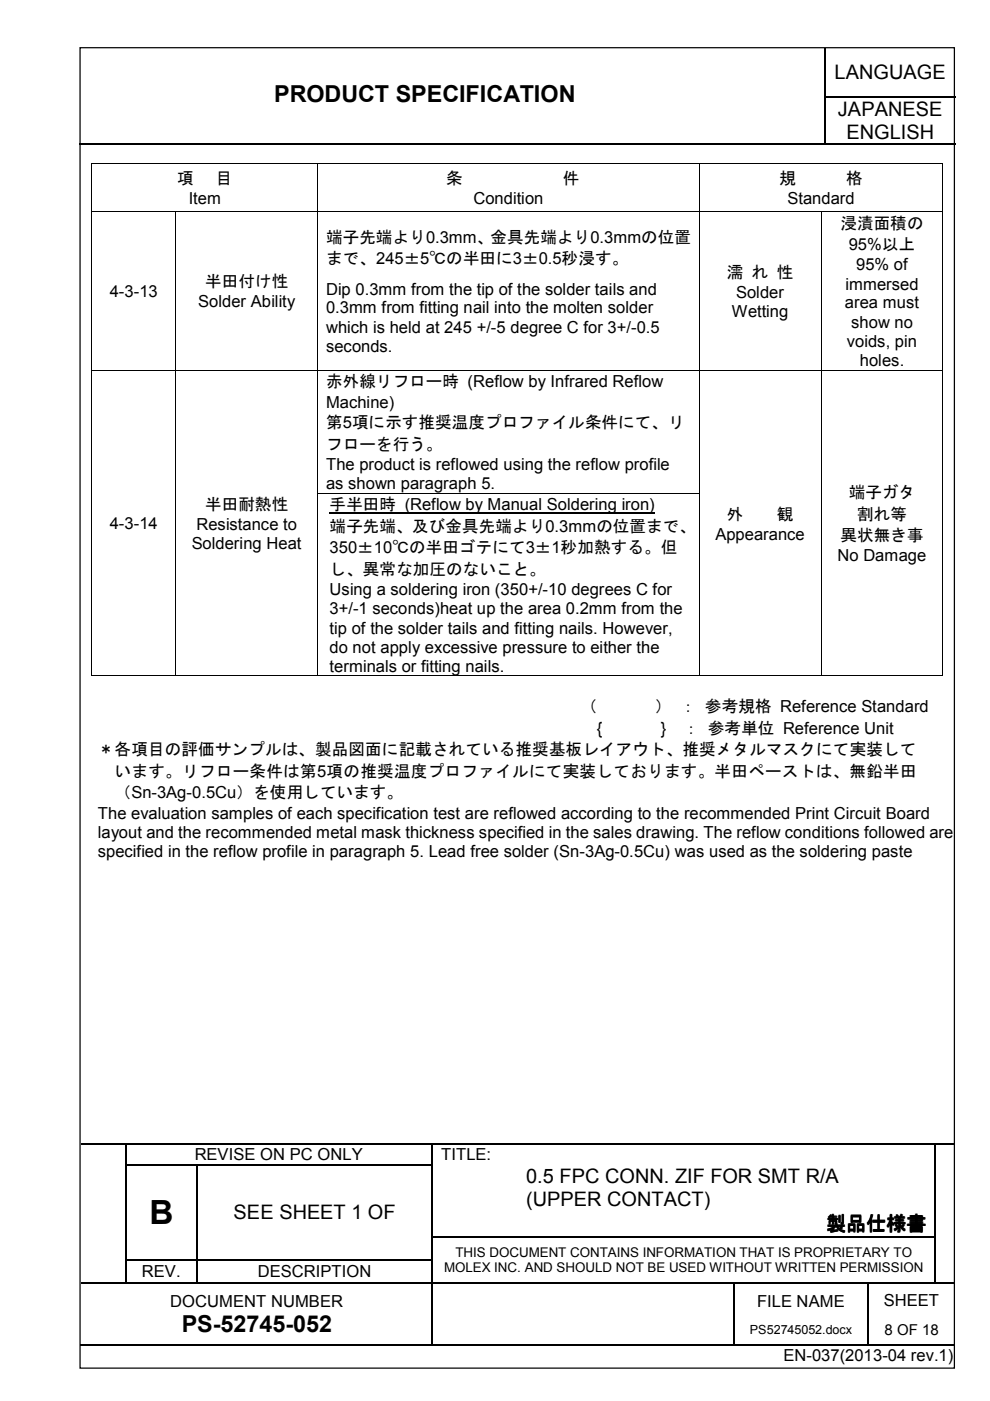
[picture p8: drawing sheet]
<svg xmlns="http://www.w3.org/2000/svg" width="210mm" height="297mm" viewBox="0 0 210 297" stroke-linecap="round" stroke-linejoin="round" font-family="sans-serif">
<defs><g id="words">
<text font-size="7.1" x="31.7" y="259.6">B</text>
<g font-size="5">
<text x="58.1" y="21.7">PRODUCT SPECIFICATION</text>
<text x="38.5" y="282.4">PS-52745-052</text>
</g>
<g font-size="4.2">
<text x="177" y="16.8">LANGUAGE</text>
<text x="177.7" y="24.6">JAPANESE</text>
<text x="179.5" y="29.4">ENGLISH</text>
<text x="111.5" y="250.7">0.5 FPC CONN. ZIF FOR SMT R/A</text>
<text x="111.5" y="255.6">(UPPER CONTACT)</text>
<text x="49.5" y="258.5">SEE SHEET 1 OF</text>
<text x="175.2" y="260.8">製品仕様書</text>
</g>
<g font-size="3.5">
<text x="37.6" y="39">項</text>
<text x="45.8" y="39">目</text>
<text x="94.6" y="39">条</text>
<text x="119.3" y="39">件</text>
<text x="165.3" y="39">規</text>
<text x="179.4" y="39">格</text>
<text x="40" y="43.3">Item</text>
<text x="100.4" y="43.3">Condition</text>
<text x="167" y="43.3">Standard</text>
<text x="69.1" y="51.4">端子先端より0.3mm、金具先端より0.3mmの位置</text>
<text x="178.2" y="48.5">浸漬面積の</text>
<text x="180" y="53">95%以上</text>
<text x="69.1" y="56">まで、245±5℃の半田に3±0.5秒浸す。</text>
<text x="154.1" y="58.8">濡 れ 性</text>
<text x="181.5" y="57.3">95% of</text>
<text x="23.3" y="62.9">4-3-13</text>
<text x="42" y="65.2">Solder Ability</text>
<text x="43.5" y="60.9">半田付け性</text>
<text x="69.1" y="62.4">Dip 0.3mm from the tip of the solder tails and</text>
<text x="156.1" y="63.1">Solder</text>
<text x="179.2" y="65.4">area must</text>
<text x="179.3" y="61.4">immersed</text>
<text x="69.1" y="66.5">0.3mm from fitting nail into the molten solder</text>
<text x="69.1" y="70.5">which is held at 245 +/-5 degree C for 3+/-0.5</text>
<text x="155.2" y="67.2">Wetting</text>
<text x="180.5" y="69.5">show no</text>
<text x="69.1" y="74.6">seconds.</text>
<text x="179.6" y="73.5">voids, pin</text>
<text x="182.3" y="77.6">holes.</text>
<text x="69.1" y="82.1">赤外線リフロー時 (Reflow by Infrared Reflow</text>
<text x="69.1" y="86.4">Machine)</text>
<text x="69.1" y="95.3">フローを行う。</text>
<text x="69.1" y="90.8">第5項に示す推奨温度プロファイル条件にて、リ</text>
<text x="69.1" y="99.6">The product is reflowed using the reflow profile</text>
<text x="69.1" y="103.7">as shown paragraph 5.</text>
<text x="180" y="105.5">端子ガタ</text>
<text x="23.3" y="112.1">4-3-14</text>
<text x="41.7" y="112.4">Resistance to</text>
<text x="43.5" y="108.1">半田耐熱性</text>
<text x="69.9" y="108.2">手半田時 (Reflow by Manual Soldering iron)</text>
<text x="69.9" y="112.8">端子先端、及び金具先端より0.3mmの位置まで、</text>
<text x="154.1" y="110.2">外</text>
<text x="164.7" y="110.2">観</text>
<text x="181.7" y="110.2">割れ等</text>
<text x="40.6" y="116.5">Soldering Heat</text>
<text x="69.9" y="117.3">350±10℃の半田ゴテにて3±1秒加熱する。但</text>
<text x="151.7" y="114.4">Appearance</text>
<text x="177.6" y="119">No Damage</text>
<text x="178.2" y="114.7">異状無き事</text>
<text x="69.9" y="121.9">し、異常な加圧のないこと。</text>
<text x="69.9" y="126.2">Using a soldering iron (350+/-10 degrees C for</text>
<text x="69.9" y="130.3">3+/-1 seconds)heat up the area 0.2mm from the</text>
<text x="69.9" y="134.3">tip of the solder tails and fitting nails. However,</text>
<text x="69.9" y="138.3">do not apply excessive pressure to either the</text>
<text x="69.9" y="142.4">terminals or fitting nails.</text>
<text x="123.1" y="151">（</text>
<text x="126.6" y="155.6">{</text>
<text x="138.9" y="151">） ： 参考規格 Reference Standard</text>
<text x="140.1" y="155.6">}</text>
<text x="144.8" y="155.6">： 参考単位 Reference Unit</text>
<text x="20.7" y="160.1">＊各項目の評価サンプルは、製品図面に記載されている推奨基板レイアウト、推奨メタルマスクにて実装して</text>
<text x="24.3" y="164.7">います。リフロー条件は第5項の推奨温度プロファイルにて実装しております。半田ペーストは、無鉛半田</text>
<text x="20.7" y="173.6">The evaluation samples of each specification test are reflowed according to the recommended Print Circuit Board</text>
<text x="24.3" y="169.3">（Sn-3Ag-0.5Cu）を使用しています。</text>
<text x="20.7" y="177.6">layout and the recommended metal mask thickness specified in the sales drawing. The reflow conditions followed are</text>
<text x="20.7" y="181.7">specified in the reflow profile in paragraph 5. Lead free solder (Sn-3Ag-0.5Cu) was used as the soldering paste</text>
<text x="41.3" y="246">REVISE ON PC ONLY</text>
<text x="93.6" y="246">TITLE:</text>
<text x="30.1" y="270.8">REV.</text>
<text x="54.7" y="270.8">DESCRIPTION</text>
<text x="36.1" y="277">DOCUMENT NUMBER</text>
<text x="160.5" y="277.1">FILE NAME</text>
<text x="187.4" y="276.8">SHEET</text>
<text x="166.1" y="288.6">EN-037(2013-04 rev.1)</text>
</g>
<text font-size="3.2" x="187.5" y="283">8 OF 18</text>
<g font-size="2.8">
<text x="94.1" y="269.8">MOLEX INC. AND SHOULD NOT BE USED WITHOUT WRITTEN PERMISSION</text>
<text x="96.6" y="266.5">THIS DOCUMENT CONTAINS INFORMATION THAT IS PROPRIETARY TO</text>
</g>
<text font-size="2.7" x="159" y="282.8">PS52745052.docx</text>
</g></defs>
<g fill="none" stroke="#000" stroke-width=".25">
<path d="M175 10.2v10.2M16.8 30.5h158M175 20.7v9.7M175.1 20.5h27.4M175.1 30.5h27.4M17.2 242.7h9.3M26.6 242.8v4M26.6 247.1v4.8M26.6 252.2v4.9M26.6 257.3v4.9M26.8 242.7h64.7M26.8 247h14.9"/>
<path d="M41.9 247.1v4.8M41.9 252.2v4.9M41.9 257.3v4.9M42 247h49.5M91.7 242.8v4M91.7 247.1v4.8M91.7 252.2v4.9M91.7 257.3v4.9M91.8 242.7h106.3M198.2 242.8v4M198.2 247.1v4.8M198.2 252.2v4.9"/>
<path d="M198.2 257.3v4.9M198.4 242.7h4M17.2 272h9.3M26.6 262.5v4.6M26.6 267.3v4.6M26.8 267.2h14.9M26.8 272h14.9M41.9 262.5v4.6M41.9 267.3v4.6M42 267.2h49.5M42 272h49.5M91.7 262.5v4.6"/>
<path d="M91.7 267.3v4.6M91.7 272.2v12.9M91.8 262.3h106.3M91.8 272h63.7M155.6 272.2v12.9M155.7 272h28.2M184 272.2v12.9M184.1 272h14M198.2 262.5v4.6M198.2 267.3v4.6M198.4 272h4M17 285.2h74.5"/>
<path d="M91.8 285.2h63.7M155.7 285.2h28.2M184.1 285.2h18.3"/>
</g>
<g fill="#000">
<path d="M174.8 20.4h.3v.3h-.3zM174.8 30.4h.3v.2h-.3zM26.5 242.5h.3v.3h-.3zM26.5 246.8h.3v.3h-.3zM26.5 251.9h.3v.3h-.3zM26.5 257.1h.3v.2h-.3zM41.7 246.8h.3v.3h-.3zM41.7 251.9h.3v.3h-.3zM41.7 257.1h.3v.2h-.3zM91.5 242.5h.3v.3h-.3zM91.5 246.8h.3v.3h-.3zM91.5 251.9h.3v.3h-.3z"/>
<path d="M91.5 257.1h.3v.2h-.3zM198.1 242.5h.3v.3h-.3zM198.1 246.8h.3v.3h-.3zM198.1 251.9h.3v.3h-.3zM198.1 257.1h.3v.2h-.3zM26.5 262.2h.3v.3h-.3zM26.5 267.1h.3v.2h-.3zM26.5 271.9h.3v.3h-.3zM41.7 262.2h.3v.3h-.3zM41.7 267.1h.3v.2h-.3zM41.7 271.9h.3v.3h-.3zM91.5 262.2h.3v.3h-.3z"/>
<path d="M91.5 267.1h.3v.2h-.3zM91.5 271.9h.3v.3h-.3zM155.5 271.9h.2v.3h-.2zM183.9 271.9h.2v.3h-.2zM198.1 262.2h.3v.3h-.3zM198.1 267.1h.3v.2h-.3zM198.1 271.9h.3v.3h-.3zM91.5 285.1h.3v.3h-.3zM155.5 285.1h.2v.3h-.2zM183.9 285.1h.2v.3h-.2z"/>
</g>
<g fill="#fff">
<path d="M17.2 10.2h.2v.2h-.2z" fill-rule="evenodd"/>
<path d="M55.6 15.8h112.4v9.7h-112.4z" fill-rule="evenodd"/>
</g>
<path d="M17 10.1h185.4v280h-185.4z" fill="none" stroke="#000" stroke-width=".26"/>
<g fill="#000">
<path d="M19.4 34.6h.2v.2h-.2zM67.3 34.6h.2v.2h-.2zM148.2 34.6h.1v.2h-.1zM199.8 34.6h.2v.2h-.2zM19.4 44.7h.2v.2h-.2zM37.2 44.7h.1v.2h-.1zM67.3 44.7h.2v.2h-.2zM148.2 44.7h.1v.2h-.1zM174 44.7h.2v.2h-.2zM199.8 44.7h.2v.2h-.2zM19.4 78.4h.2v.2h-.2zM37.2 78.4h.1v.2h-.1z"/>
<path d="M67.3 78.4h.2v.2h-.2zM148.2 78.4h.1v.2h-.1zM174 78.4h.2v.2h-.2zM199.8 78.4h.2v.2h-.2zM19.4 104.5h.2v.1h-.2zM37.2 104.5h.1v.1h-.1zM67.3 104.5h.2v.1h-.2zM148.2 104.5h.1v.1h-.1zM174 104.5h.2v.1h-.2zM199.8 104.5h.2v.1h-.2zM19.4 143.2h.2v.2h-.2zM37.2 143.2h.1v.2h-.1z"/>
<path d="M67.3 143.2h.2v.2h-.2zM148.2 143.2h.1v.2h-.1zM174 143.2h.2v.2h-.2zM199.8 143.2h.2v.2h-.2z"/>
</g>
<g fill="none" stroke="#000" stroke-width=".21">
<path d="M19.5 34.8v9.9M19.6 34.7h47.7M67.4 34.8v9.9M67.5 34.7h80.7M148.3 34.8v9.9M148.3 34.7h51.5M199.9 34.8v9.9M19.5 44.9v33.5M19.6 44.8h17.6M37.3 44.9v33.5M37.3 44.8h30M67.4 44.9v33.5"/>
<path d="M67.5 44.8h80.7M148.3 44.9v33.5M148.3 44.8h25.7M174.1 44.9v33.5M174.2 44.8h25.6M199.9 44.9v33.5M19.5 78.6v25.9M19.6 78.5h17.6M37.3 78.6v25.9M37.3 78.5h30M67.4 78.6v25.9M67.5 78.5h80.7"/>
<path d="M148.3 78.6v25.9M148.3 78.5h25.7M174.1 78.6v25.9M174.2 78.5h25.6M199.9 78.6v25.9M19.5 104.6v38.6M37.3 104.6v38.6M67.4 104.6v38.6M67.5 104.6h80.7M148.3 104.6v38.6M174.1 104.6v38.6M199.9 104.6v38.6"/>
<path d="M19.6 143.3h17.6M37.3 143.3h30M67.5 143.3h80.7M148.3 143.3h25.7M174.2 143.3h25.6"/>
</g>
<path d="M69.9 108.8h69" fill="none" stroke="#000" stroke-width=".25"/>
<use href="#words"/>
</svg>
